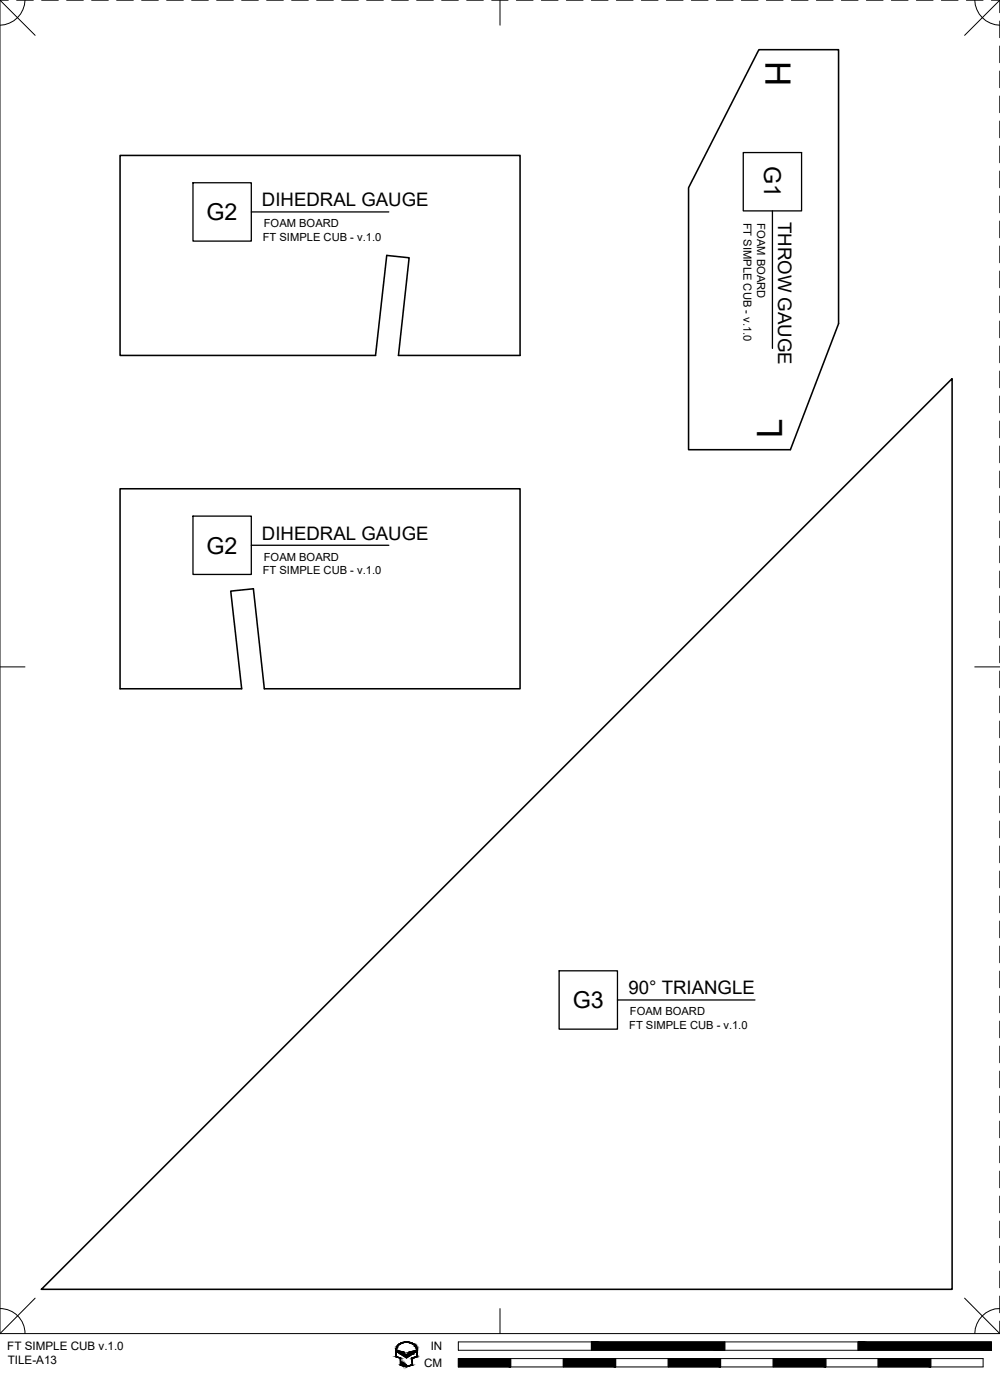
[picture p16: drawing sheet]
<svg xmlns="http://www.w3.org/2000/svg" width="190mm" height="267mm" viewBox="0 0 190 267" stroke-linecap="round" stroke-linejoin="round" font-family="sans-serif">
<defs><g id="words">
<g font-size="6.7">
<text x="145.8" y="11.7" transform="rotate(90 145.8 11.7)">H</text>
<text x="149" y="83.5" transform="rotate(-90 149 83.5)">L</text>
</g>
<g font-size="4.4">
<text x="145.6" y="31.7" transform="rotate(90 145.6 31.7)">G1</text>
<text x="39.3" y="42">G2</text>
<text x="39.3" y="105.5">G2</text>
<text x="109.1" y="192.1">G3</text>
</g>
<g font-size="3.5">
<text x="49.9" y="39.3">DIHEDRAL GAUGE</text>
<text x="148.2" y="42.3" transform="rotate(90 148.2 42.3)">THROW GAUGE</text>
<text x="49.9" y="102.8">DIHEDRAL GAUGE</text>
<text x="119.7" y="189.4">90° TRIANGLE</text>
</g>
<g font-size="2.2">
<text x="1.4" y="257.2">FT SIMPLE CUB v.1.0</text>
<text x="82.1" y="257.2">IN</text>
<text x="1.5" y="259.9">TILE-A13</text>
<text x="80.8" y="260.4">CM</text>
</g>
<g font-size="2.1">
<text x="50.1" y="45.9">FT SIMPLE CUB - v.1.0</text>
<text x="50.3" y="43.3">FOAM BOARD</text>
<text x="141.6" y="42.4" transform="rotate(90 141.6 42.4)">FT SIMPLE CUB - v.1.0</text>
<text x="144.2" y="42.6" transform="rotate(90 144.2 42.6)">FOAM BOARD</text>
<text x="50.3" y="106.8">FOAM BOARD</text>
<text x="50.1" y="109.4">FT SIMPLE CUB - v.1.0</text>
<text x="119.9" y="196">FT SIMPLE CUB - v.1.0</text>
<text x="120" y="193.4">FOAM BOARD</text>
</g>
</g></defs>
<!-- layer: 01 CUT -->
<path d="M144.6 9.5h15.1v52.2l-9.1 24h-19.4v-49.9zM22.9 29.6h76.2v38.1h-23.2l2-18.6-4.2-.4-2.2 19h-48.6zM181.4 72.1v173.5h-173.5zM22.9 93.1h76.2v38.1h-48.7l-2.1-19-4.3 .4 2 18.6h-23.1z" fill="none" stroke="#000" stroke-width=".3"/>
<!-- layer: 23 NOTES -->
<path d="M36.8 34.8h11.1v11.1h-11.1zM141.6 29.1h11.1v11.1h-11.1zM47.9 40.4h26.2M147.1 40.2v26.2M36.8 98.3h11.1v11.1h-11.1zM47.9 103.9h26.2M106.5 184.9h11.1v11.2h-11.1zM117.6 190.5h26.2" fill="none" stroke="#000" stroke-width=".25"/>
<!-- layer: 22 TILED -->
<g fill="#000" stroke="#000" stroke-width=".19">
<path d="M75.7 257.2l1.1 .4h-1.1zM76.4 258h2.1l-1.1 .7zM77 255.6h.8zM78 257.6l1.2-.4v.4zM77 260.3h.8l-.4 .1z"/>
<path d="M75.4 257.2l.1 1.2v-1.2zM75.4 257.2l.1 1.2h-.1z"/>
<path d="M75.4 258.4l.3 .1zM75.4 258.4l.3 .1z"/>
<path d="M75.5 256.9h.1zM75.5 256.9h.1z"/>
<path d="M75.5 256.9v.3l.1-.3zM75.5 256.9v.3h-.1z"/>
<path d="M75.6 256.6v.3l.1-.3zM75.6 256.6l-.1 .3z"/>
<path d="M75.6 256.6h.1zM75.6 256.6h.1z"/>
<path d="M75.4 258.5l1 .2zM75.4 258.5l1 .2z"/>
<path d="M75.7 256.4v.2l.1-.2zM75.7 256.4v.2h-.1z"/>
<path d="M75.8 256.3v.1l.1-.1zM75.8 256.3l-.1 .1z"/>
<path d="M75.9 256.2v.1l.1-.1zM75.8 256.3l.1-.1z"/>
<path d="M76 256.1v.1l.2-.1zM76 256.1l-.1 .1z"/>
<path d="M76.1 256l.1 .1 .1-.1zM76.1 256l.1 .1h-.2z"/>
<path d="M76.1 258.7l.3 .1zM76.1 258.7l.3 .1z"/>
<path d="M76.3 258.8l.1 1.2v-1.2zM76.3 258.8l.1 1.2h-.1z"/>
<path d="M76.3 255.9v.1l.2-.1zM76.1 256l.2-.1z"/>
<path d="M76.4 255.9h.2zM76.3 255.9h.2z"/>
<path d="M76.5 259.5l.1 .5v-.5zM76.5 259.5l.1 .5h-.1z"/>
<path d="M75.7 257.6h1.3zM75.7 257.6h1.3z"/>
<path d="M76.6 255.8v.1l.3-.1zM76.4 255.9l.2-.1z"/>
<path d="M76.8 259.6l.1 .5v-.5zM76.8 259.6l.1 .5h-.1z"/>
<path d="M75.8 257.6l1.2 .2v-.2zM75.8 257.6l1.2 .2h-.9z"/>
<path d="M76.1 257.8l1.1 .2-.2-.2zM76.1 257.8l1.1 .2h-.8z"/>
<path d="M76.6 255.7h.5zM76.6 255.7l.3 .1z"/>
<path d="M77 259.8l.1 .4v-.4zM77 259.8l.1 .4h-.1z"/>
<path d="M76.7 255.7h.5zM76.6 255.7h.5z"/>
<path d="M77.3 260l.1 .2zM77.3 260l.1 .2z"/>
<path d="M77 255.6l1.1 .1zM76.7 255.7l.3-.1 1.1 .1z"/>
<path d="M77.6 255.7h.6zM77.6 255.7h.6z"/>
<path d="M77.7 255.7l.6 .1zM77.7 255.7l.6 .1z"/>
<path d="M78 255.8l.5 .1zM78 255.8l.5 .1z"/>
<path d="M78.3 255.9h.2zM78.3 255.9h.2z"/>
<path d="M78.3 255.9l.5 .1zM78.3 255.9l.5 .1z"/>
<path d="M78.5 258.8l.1 1.2v-1.2zM78.5 258.8l.1 1.2h-.1z"/>
<path d="M78.6 256l.3 .1zM78.6 256l.3 .1z"/>
<path d="M78.5 258.7l.1 .1 .2-.1zM78.5 258.7l.1 .1z"/>
<path d="M77.8 257.8l.7 .2 .3-.2zM77.8 257.8l.7 .2h-.9z"/>
<path d="M78.7 256.1l.3 .1zM78.7 256.1l.3 .1z"/>
<path d="M78.9 256.2l.2 .1zM78.9 256.2l.2 .1z"/>
<path d="M77.8 257.6l1 .2 .3-.2zM77.8 257.6l1 .2h-1z"/>
<path d="M79 256.3l.2 .1zM79 256.3l.2 .1z"/>
<path d="M79.1 256.4l.2 .2zM79.1 256.4l.2 .2z"/>
<path d="M78 257.6h1.2zM77.8 257.6h1.3z"/>
<path d="M79.2 256.6h.1zM79.2 256.6h.1z"/>
<path d="M79.2 256.6l.2 .3zM79.2 256.6l.2 .3z"/>
<path d="M79.3 256.9h.1zM79.3 256.9h.1z"/>
<path d="M79.3 256.9l.2 .3zM79.3 256.9l.2 .3z"/>
<path d="M79.4 257.2l.1 1.2v-1.2zM79.4 257.2l.1 1.2h-.1z"/>
<path d="M79.4 258.4l.1 .1zM79.2 258.5h.3z"/>
<path d="M78.8 258.7l.7-.2h-.3zM78.5 258.7l.7-.2-.4 .2z"/>
<path d="M87.3 258.8l10 1.6v-1.6zM87.3 258.8l10 1.6h-10z"/>
<path d="M107.3 258.8l10 1.6v-1.6zM107.3 258.8l10 1.6h-10z"/>
<path d="M127.3 258.8l10 1.6v-1.6zM127.3 258.8l10 1.6h-10z"/>
<path d="M112.7 255.6l25.4 1.6v-1.6zM112.7 255.6l25.4 1.6h-25.4z"/>
<path d="M147.3 258.8l10 1.6v-1.6zM147.3 258.8l10 1.6h-10z"/>
<path d="M167.3 258.8l10 1.6v-1.6zM167.3 258.8l10 1.6h-10z"/>
<path d="M163.5 255.6l25.4 1.6v-1.6zM163.5 255.6l25.4 1.6h-25.4z"/>
<path d="M76.3 260h.1zM76.3 260h.1z"/>
<path d="M76.5 260h.1zM76.5 260h.1z"/>
<path d="M76.3 260h.2zM76.3 260h.2z"/>
<path d="M76.3 260l.3 .1zM76.3 260l.3 .1zM76.3 260.1h.3zM76.3 260.1h.3z"/>
<path d="M76.3 260.1h.3zM76.3 260.1h.3z"/>
<path d="M76.3 260.1h.5zM76.3 260.1h.5z"/>
<path d="M76.8 260.1h.1zM76.8 260.1h.1z"/>
<path d="M76.4 260.1l.5 .1zM76.4 260.1l.5 .1z"/>
<path d="M76.5 260.2h.5zM76.5 260.2h.5z"/>
<path d="M77 260.2h.1zM77 260.2h.1z"/>
<path d="M76.7 260.2h.4zM76.7 260.2h.4z"/>
<path d="M76.8 260.2l.5 .1zM76.8 260.2l.5 .1z"/>
<path d="M77.3 260.2l.1 .1zM77.3 260.2l.1 .1z"/>
<path d="M76.9 260.3h.5zM76.9 260.3h.5z"/>
<path d="M77.5 260.3h.4zM77.4 260.3h.4z"/>
<path d="M78.5 260l.1 .1zM78.2 260.1h.4z"/>
<path d="M77.9 260.3l.7-.2h-.4zM77.5 260.3l.7-.2-.3 .2z"/>
</g>
<g fill="none" stroke="#000" stroke-width=".19">
<path d="M0 0h1.6M0 0v254M0 0l6.7 6.7M3.2 0h3.2M4.8 0a4.9 4.9 0 0 1-4.8 4.8M7.9 0h3.2M12.7 0h3.2M17.5 0h3.1M22.2 0h3.2M27 0h3.2M31.8 0h3.1M36.5 0h3.2"/>
<path d="M41.3 0h3.2M46 0h3.2M50.8 0h3.2M55.6 0h3.1M60.3 0h3.2M65.1 0h3.2M69.9 0h3.1M74.6 0h3.2M79.4 0h3.2M84.1 0h3.2M88.9 0h3.2M93.7 0h3.1"/>
<path d="M95.3 0v4.8M98.4 0h3.2M103.1 0h3.2M107.9 0h3.2M112.7 0h3.1M117.4 0h3.2M122.2 0h3.2M127 0h3.1M131.7 0h3.2M136.5 0h3.2M141.2 0h3.2M146 0h3.2"/>
<path d="M150.8 0h3.1M155.5 0h3.2M160.3 0h3.2M165.1 0h3.1M169.8 0h3.2M174.6 0h3.2M179.3 0h3.2M184.1 0h3.2M185.7 0a4.9 4.9 0 0 0 4.8 4.8M188.9 0h1.6M190.5 0v2.4M190.5 4v3.2"/>
<path d="M190.5 8.8v3.1M190.5 13.5v3.2M190.5 18.3v3.2M190.5 0l-6.7 6.7M190.5 23.1v3.1M190.5 27.8v3.2M190.5 32.6v3.2M190.5 37.3v3.2M190.5 42.1v3.2M190.5 46.9v3.1M190.5 51.6v3.2M190.5 56.4v3.2"/>
<path d="M190.5 61.2v3.1M190.5 65.9v3.2M190.5 70.7v3.2M190.5 75.4v3.2M190.5 80.2v3.2M190.5 85v3.1M190.5 89.7v3.2M190.5 94.5v3.2M190.5 99.3v3.1M190.5 104v3.2M190.5 108.8v3.2M190.5 113.6v3.1"/>
<path d="M190.5 118.3v3.2M0 127h4.8M185.7 127h4.8M190.5 123.1v3.2M190.5 127.8v3.2M190.5 132.6v3.2M190.5 137.4v3.1M190.5 142.1v3.2M190.5 146.9v3.2M190.5 151.7v3.1M190.5 156.4v3.2M190.5 161.2v3.2"/>
<path d="M190.5 165.9v3.2M190.5 170.7v3.2M190.5 175.5v3.1M190.5 180.2v3.2M190.5 185v3.2M190.5 189.8v3.1M190.5 194.5v3.2M190.5 199.3v3.2M190.5 204v3.2M190.5 208.8v3.2M190.5 213.6v3.1M190.5 218.3v3.2"/>
<path d="M190.5 223.1v3.2M190.5 227.9v3.1M190.5 232.6v3.2M190.5 237.4v3.2M0 254h190.5M0 249.3a4.7 4.7 0 0 1 4.8 4.7M6.7 247.3l-6.7 6.7M75.5 257.2v1.2l.9 .3v1.3h.1v-.5h.1v.6h.2v-.5h.1v.6h.1v-.4h.1v.4l.2 .1v-.3l.1 .3 1.1-.3v-1.3l.9-.3v-1.2M75.6 257.1a2 2 0 0 1 3.2-1l.5 .7 .1 .3M75.7 257.2l1.3 .4 .2 .4h.4l.2-.4 1.4-.4v.4l-1.8 1.1-1.7-1.1zM75.8 256.3a2.26 2.26 0 0 1 3.6 .6l.1 1.6-.9 .3v1.3l-1.2 .3-1.1-.3v-1.3l-.9-.3a2.64 2.64 0 0 1 .4-2.2zM87.3 255.6h101.6v1.6h-101.6z"/>
<path d="M87.3 258.8h100v1.6h-100zM95.3 249.3v4.7M97.3 258.8v1.6M107.3 258.8v1.6M112.7 255.6v1.6M117.3 258.8v1.6M127.3 258.8v1.6M137.3 258.8v1.6M138.1 255.6v1.6M147.3 258.8v1.6M157.3 258.8v1.6M163.5 255.6v1.6"/>
<path d="M167.3 258.8v1.6M177.3 258.8v1.6M183.8 247.3l6.7 6.7M190.5 249.3a4.8 4.8 0 0 0-4.8 4.7M190.5 242.1v3.2M190.5 246.9v3.2M190.5 251.7v2.3"/>
</g>
<use href="#words"/>
</svg>
